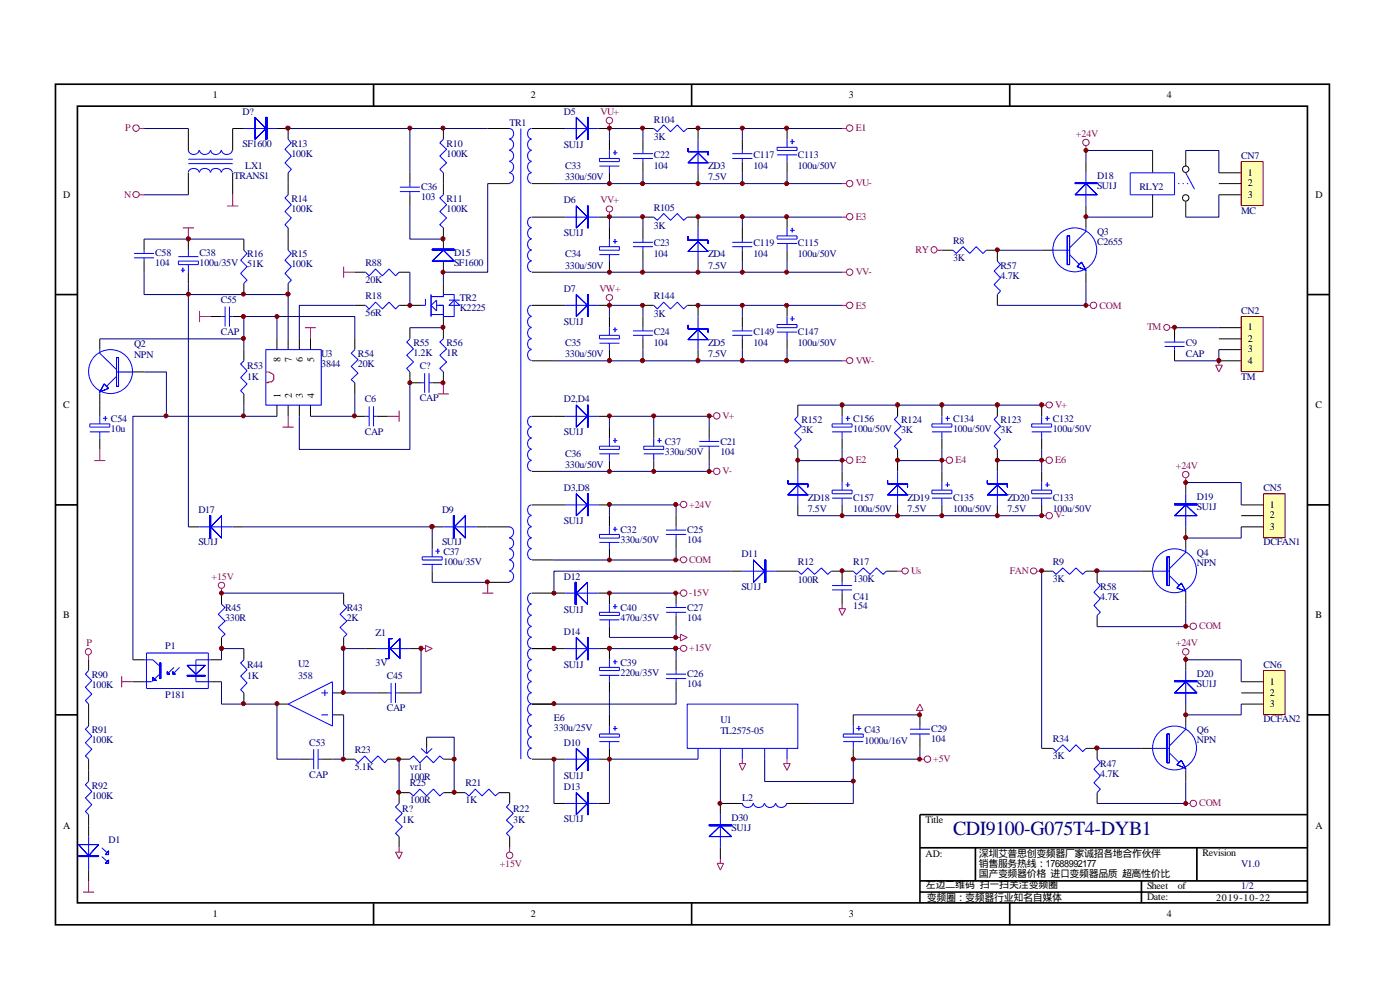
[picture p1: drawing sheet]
<svg xmlns="http://www.w3.org/2000/svg" width="297mm" height="210mm" viewBox="0 0 297 210" stroke-linecap="round" stroke-linejoin="round" font-family="sans-serif">
<defs><g id="words">
<text font-size="4.2" fill="#000080" x="202.2" y="177.1">CDI9100-G075T4-DYB1</text>
<g font-size="2.1">
<text x="45.1" y="20.8">1</text>
<text x="112.6" y="20.8">2</text>
<text x="180.1" y="20.8">3</text>
<text x="247.6" y="20.8">4</text>
<text x="13.4" y="41.9">D</text>
<text x="264.8" y="37.3">1</text>
<text x="264.8" y="39.5">2</text>
<text x="264.8" y="41.9">3</text>
<text x="279.1" y="41.9">D</text>
<text x="264.8" y="70.1">1</text>
<text x="59.5" y="76.8" transform="rotate(-90 59.5 76.8)">8</text>
<text x="61.9" y="76.8" transform="rotate(-90 61.9 76.8)">7</text>
<text x="64.3" y="76.8" transform="rotate(-90 64.3 76.8)">6</text>
<text x="66.6" y="76.8" transform="rotate(-90 66.6 76.8)">5</text>
<text x="264.8" y="72.5">2</text>
<text x="264.8" y="74.8">3</text>
<text x="264.8" y="77.1">4</text>
<text x="13.4" y="86.5">C</text>
<text x="59.5" y="84.5" transform="rotate(-90 59.5 84.5)">1</text>
<text x="61.9" y="84.5" transform="rotate(-90 61.9 84.5)">2</text>
<text x="64.3" y="84.5" transform="rotate(-90 64.3 84.5)">3</text>
<text x="66.6" y="84.5" transform="rotate(-90 66.6 84.5)">4</text>
<text x="279.1" y="86.5">C</text>
<text x="269.4" y="107.7">1</text>
<text x="269.4" y="110">2</text>
<text x="269.4" y="112.4">3</text>
<text x="13.4" y="131.1">B</text>
<text x="279.1" y="131.1">B</text>
<text x="269.4" y="145.2">1</text>
<text x="269.4" y="147.6">2</text>
<text x="269.4" y="149.9">3</text>
<text x="13.4" y="175.8">A</text>
<text x="196.3" y="174.6">Title</text>
<text x="279.1" y="175.8">A</text>
<text x="196.3" y="181.8">AD:</text>
<text x="207.7" y="181.8">深圳艾普思创变频器厂家诚招各地合作伙伴</text>
<text x="207.7" y="183.9">销售服务热线：17688992177</text>
<text x="255.1" y="181.6">Revision</text>
<text x="196.4" y="188.4">左边二维码 扫一扫关注变频圈</text>
<text x="196.6" y="191.1">变频圈：变频器行业知名自媒体</text>
<text x="207.7" y="186">国产变频器价格 进口变频器品质 超高性价比</text>
<text x="243.3" y="188.6">Sheet</text>
<text x="243.4" y="190.8">Date:</text>
<text x="249.9" y="188.6">of</text>
<text x="258" y="191">2019-10-22</text>
<text x="45.1" y="194.6">1</text>
<text x="112.6" y="194.6">2</text>
<text x="180.1" y="194.6">3</text>
<text x="247.6" y="194.6">4</text>
</g>
<g font-size="2.1" fill="#a1006a">
<text x="26.6" y="27.9">P</text>
<text x="127.4" y="24.3">VU+</text>
<text x="181.5" y="27.9">E1</text>
<text x="228.3" y="29">+24V</text>
<text x="26.3" y="41.9">N</text>
<text x="181.5" y="39.5">VU-</text>
<text x="127.4" y="43.1">VV+</text>
<text x="181.5" y="46.7">E3</text>
<text x="194.2" y="53.7">RY</text>
<text x="181.5" y="58.3">VV-</text>
<text x="127.2" y="61.9">VW+</text>
<text x="181.5" y="65.4">E5</text>
<text x="233.3" y="65.4">COM</text>
<text x="243.3" y="70.1">TM</text>
<text x="181.5" y="77.1">VW-</text>
<text x="153.2" y="88.9">V+</text>
<text x="223.9" y="86.5">V+</text>
<text x="153.2" y="100.6">V-</text>
<text x="181.5" y="98.3">E2</text>
<text x="202.7" y="98.3">E4</text>
<text x="223.9" y="98.3">E6</text>
<text x="249.4" y="99.5">+24V</text>
<text x="146.2" y="107.7">+24V</text>
<text x="223.9" y="110">V-</text>
<text x="146.2" y="119.4">COM</text>
<text x="44.9" y="122.9">+15V</text>
<text x="193.3" y="121.8">Us</text>
<text x="214.2" y="121.8">FAN</text>
<text x="146.2" y="126.5">-15V</text>
<text x="18.4" y="137">P</text>
<text x="249.4" y="137">+24V</text>
<text x="254.4" y="133.5">COM</text>
<text x="146.2" y="138.2">+15V</text>
<text x="198" y="161.6">+5V</text>
<text x="254.4" y="171">COM</text>
<text x="106" y="184">+15V</text>
</g>
<g font-size="2.1" fill="#000080">
<text x="51.5" y="24.3">D?</text>
<text x="108.1" y="26.7">TR1</text>
<text x="119.6" y="24.3">D5</text>
<text x="138.7" y="26">R104</text>
<text x="138.7" y="29.7">3K</text>
<text x="51.5" y="31.2">SF1600</text>
<text x="52" y="35.8">LX1</text>
<text x="61.8" y="31.2">R13</text>
<text x="61.8" y="33.3">100K</text>
<text x="94.7" y="31.2">R10</text>
<text x="94.7" y="33.3">100K</text>
<text x="119.6" y="31.3">SU1J</text>
<text x="119.9" y="35.8">C33</text>
<text x="138.7" y="33.4">C22</text>
<text x="138.7" y="35.8">104</text>
<text x="150.2" y="35.8">ZD3</text>
<text x="159.9" y="33.4">C117</text>
<text x="159.9" y="35.8">104</text>
<text x="169.2" y="33.4">C113</text>
<text x="169.2" y="35.8">100u/50V</text>
<text x="263.3" y="33.7">CN7</text>
<text x="49.6" y="37.9">TRANS1</text>
<text x="89.3" y="40.3">C36</text>
<text x="119.9" y="38.2">330u/50V</text>
<text x="150.2" y="38.2">7.5V</text>
<text x="232.7" y="37.9">D18</text>
<text x="232.7" y="40">SU1J</text>
<text x="241.7" y="40.3">RLY2</text>
<text x="61.8" y="42.8">R14</text>
<text x="61.8" y="45">100K</text>
<text x="89.3" y="42.4">103</text>
<text x="94.7" y="42.8">R11</text>
<text x="94.7" y="45">100K</text>
<text x="119.6" y="43.1">D6</text>
<text x="138.7" y="44.7">R105</text>
<text x="263.3" y="45.5">MC</text>
<text x="119.6" y="50.1">SU1J</text>
<text x="138.7" y="48.5">3K</text>
<text x="138.7" y="52.2">C23</text>
<text x="159.9" y="52.2">C119</text>
<text x="169.2" y="52.2">C115</text>
<text x="202.2" y="51.8">R8</text>
<text x="232.7" y="49.9">Q3</text>
<text x="232.7" y="52">C2655</text>
<text x="32.9" y="54.4">C58</text>
<text x="32.9" y="56.5">104</text>
<text x="42.3" y="54.4">C38</text>
<text x="42.3" y="56.5">100u/35V</text>
<text x="52.4" y="54.6">R16</text>
<text x="52.4" y="56.7">51K</text>
<text x="61.8" y="54.6">R15</text>
<text x="61.8" y="56.7">100K</text>
<text x="77.6" y="56.5">R88</text>
<text x="96.4" y="54.4">D15</text>
<text x="96.4" y="56.5">SF1600</text>
<text x="119.9" y="54.6">C34</text>
<text x="119.9" y="57">330u/50V</text>
<text x="138.7" y="54.6">104</text>
<text x="150.2" y="54.6">ZD4</text>
<text x="150.2" y="57">7.5V</text>
<text x="159.9" y="54.6">104</text>
<text x="169.2" y="54.6">100u/50V</text>
<text x="202.2" y="55.3">3K</text>
<text x="212.3" y="57">R57</text>
<text x="212.3" y="59.1">4.7K</text>
<text x="46.8" y="64.3">C55</text>
<text x="77.6" y="60">20K</text>
<text x="77.6" y="63.5">R18</text>
<text x="97.5" y="63.8">TR2</text>
<text x="97.5" y="65.9">K2225</text>
<text x="119.6" y="61.9">D7</text>
<text x="138.7" y="63.5">R144</text>
<text x="46.8" y="71">CAP</text>
<text x="77.6" y="67.1">56R</text>
<text x="119.6" y="68.9">SU1J</text>
<text x="138.7" y="67.3">3K</text>
<text x="138.7" y="71">C24</text>
<text x="159.9" y="71">C149</text>
<text x="169.2" y="71">C147</text>
<text x="263.3" y="66.5">CN2</text>
<text x="28.4" y="73.7">Q2</text>
<text x="28.4" y="75.9">NPN</text>
<text x="68.2" y="75.8">U3</text>
<text x="68.2" y="77.8">3844</text>
<text x="75.9" y="75.8">R54</text>
<text x="75.9" y="77.8">20K</text>
<text x="87.7" y="73.4">R55</text>
<text x="87.7" y="75.5">1.2K</text>
<text x="94.7" y="73.4">R56</text>
<text x="94.7" y="75.5">1R</text>
<text x="119.9" y="73.4">C35</text>
<text x="119.9" y="75.8">330u/50V</text>
<text x="138.7" y="73.4">104</text>
<text x="150.2" y="73.4">ZD5</text>
<text x="150.2" y="75.8">7.5V</text>
<text x="159.9" y="73.4">104</text>
<text x="169.2" y="73.4">100u/50V</text>
<text x="251.5" y="73.4">C9</text>
<text x="251.5" y="75.8">CAP</text>
<text x="52.4" y="78.3">R53</text>
<text x="52.4" y="80.7">1K</text>
<text x="89.1" y="78.3">C?</text>
<text x="263.3" y="80.7">TM</text>
<text x="23.5" y="89.6">C54</text>
<text x="77.4" y="85.3">C6</text>
<text x="89.1" y="85.1">CAP</text>
<text x="119.6" y="85.3">D2,D4</text>
<text x="170" y="89.8">R152</text>
<text x="181" y="89.6">C156</text>
<text x="191.2" y="89.8">R124</text>
<text x="202.2" y="89.6">C134</text>
<text x="212.3" y="89.8">R123</text>
<text x="223.4" y="89.6">C132</text>
<text x="23.5" y="91.7">10u</text>
<text x="77.4" y="92.2">CAP</text>
<text x="119.6" y="92.4">SU1J</text>
<text x="141.1" y="94.3">C37</text>
<text x="152.8" y="94.3">C21</text>
<text x="170" y="91.9">3K</text>
<text x="181" y="91.7">100u/50V</text>
<text x="191.2" y="91.9">3K</text>
<text x="202.2" y="91.7">100u/50V</text>
<text x="212.3" y="91.9">3K</text>
<text x="223.4" y="91.7">100u/50V</text>
<text x="119.9" y="96.9">C36</text>
<text x="119.9" y="99.2">330u/50V</text>
<text x="141.1" y="96.4">330u/50V</text>
<text x="152.8" y="96.4">104</text>
<text x="119.6" y="104.1">D3,D8</text>
<text x="171.4" y="106.3">ZD18</text>
<text x="181" y="106.3">C157</text>
<text x="192.5" y="106.3">ZD19</text>
<text x="202.2" y="106.3">C135</text>
<text x="213.7" y="106.3">ZD20</text>
<text x="223.4" y="106.3">C133</text>
<text x="253.9" y="106">D19</text>
<text x="268.1" y="104.1">CN5</text>
<text x="42.1" y="108.9">D17</text>
<text x="93.8" y="108.9">D9</text>
<text x="119.6" y="111.2">SU1J</text>
<text x="131.7" y="113">C32</text>
<text x="145.8" y="113">C25</text>
<text x="171.4" y="108.6">7.5V</text>
<text x="181" y="108.6">100u/50V</text>
<text x="192.5" y="108.6">7.5V</text>
<text x="202.2" y="108.6">100u/50V</text>
<text x="213.7" y="108.6">7.5V</text>
<text x="223.4" y="108.6">100u/50V</text>
<text x="253.9" y="108.1">SU1J</text>
<text x="42.1" y="115.7">SU1J</text>
<text x="93.8" y="115.7">SU1J</text>
<text x="94.1" y="117.8">C37</text>
<text x="94.1" y="119.9">100u/35V</text>
<text x="131.7" y="115.1">330u/50V</text>
<text x="145.8" y="115.1">104</text>
<text x="157.3" y="118.2">D11</text>
<text x="169.2" y="119.9">R12</text>
<text x="181" y="119.9">R17</text>
<text x="223.4" y="119.9">R9</text>
<text x="253.9" y="118">Q4</text>
<text x="268.1" y="115.7">DCFAN1</text>
<text x="119.6" y="122.9">D12</text>
<text x="157.3" y="125.1">SU1J</text>
<text x="169.2" y="123.6">100R</text>
<text x="181" y="123.4">130K</text>
<text x="223.4" y="123.4">3K</text>
<text x="233.4" y="125.1">R58</text>
<text x="253.9" y="120.1">NPN</text>
<text x="47.8" y="129.7">R45</text>
<text x="47.8" y="131.8">330R</text>
<text x="73.6" y="129.7">R43</text>
<text x="73.6" y="131.8">2K</text>
<text x="119.6" y="130">SU1J</text>
<text x="131.7" y="129.5">C40</text>
<text x="131.7" y="131.7">470u/35V</text>
<text x="145.8" y="129.5">C27</text>
<text x="145.8" y="131.7">104</text>
<text x="181" y="127.2">C41</text>
<text x="181" y="129.3">154</text>
<text x="233.4" y="127.2">4.7K</text>
<text x="35.1" y="137.8">P1</text>
<text x="79.7" y="134.9">Z1</text>
<text x="119.6" y="134.7">D14</text>
<text x="19.5" y="143.8">R90</text>
<text x="52.4" y="141.7">R44</text>
<text x="63.2" y="141.5">U2</text>
<text x="79.7" y="141.2">3V</text>
<text x="119.6" y="141.7">SU1J</text>
<text x="131.7" y="141.2">C39</text>
<text x="131.7" y="143.3">220u/35V</text>
<text x="145.8" y="143.6">C26</text>
<text x="253.9" y="143.6">D20</text>
<text x="268.1" y="141.7">CN6</text>
<text x="19.5" y="146">100K</text>
<text x="35.1" y="148.1">P181</text>
<text x="52.4" y="144">1K</text>
<text x="63.2" y="144">358</text>
<text x="82" y="144">C45</text>
<text x="145.8" y="145.7">104</text>
<text x="253.9" y="145.7">SU1J</text>
<text x="19.5" y="155.5">R91</text>
<text x="82" y="150.9">CAP</text>
<text x="117.5" y="153">E6</text>
<text x="117.5" y="155.1">330u/25V</text>
<text x="152.8" y="153.4">U1</text>
<text x="152.8" y="155.8">TL2575-05</text>
<text x="183.4" y="155.5">C43</text>
<text x="197.5" y="155.4">C29</text>
<text x="253.9" y="155.5">Q6</text>
<text x="268.1" y="153.2">DCFAN2</text>
<text x="19.5" y="157.6">100K</text>
<text x="65.6" y="158.2">C53</text>
<text x="75.3" y="159.8">R23</text>
<text x="119.6" y="158.2">D10</text>
<text x="183.4" y="157.9">1000u/16V</text>
<text x="197.5" y="157.5">104</text>
<text x="223.4" y="157.5">R34</text>
<text x="223.4" y="161">3K</text>
<text x="253.9" y="157.6">NPN</text>
<text x="19.5" y="167.3">R92</text>
<text x="65.6" y="164.9">CAP</text>
<text x="75.3" y="163.3">5.1K</text>
<text x="87" y="166.8">R25</text>
<text x="87" y="163.3">vr1</text>
<text x="87" y="165.4">100R</text>
<text x="98.7" y="166.8">R21</text>
<text x="119.6" y="165.2">SU1J</text>
<text x="119.6" y="167.6">D13</text>
<text x="233.4" y="162.6">R47</text>
<text x="233.4" y="164.8">4.7K</text>
<text x="19.5" y="169.4">100K</text>
<text x="85.3" y="172.2">R?</text>
<text x="87" y="170.3">100R</text>
<text x="98.7" y="170.3">1K</text>
<text x="108.9" y="172.2">R22</text>
<text x="157.5" y="169.9">L2</text>
<text x="23" y="178.8">D1</text>
<text x="85.3" y="174.6">1K</text>
<text x="108.9" y="174.6">3K</text>
<text x="119.6" y="174.3">SU1J</text>
<text x="155.2" y="174.1">D30</text>
<text x="155.2" y="176.2">SU1J</text>
<text x="263.3" y="184">V1.0</text>
<text x="263.3" y="188.6">1/2</text>
</g>
</g></defs>
<g fill="none" stroke="#000" stroke-width=".35">
<path d="M11.8 17.9h270.2v178.3h-270.2zM79.2 17.9v4.6M146.7 17.9v4.6M214.2 17.9v4.6M16.4 22.5h261v169h-261zM11.8 62.5h4.6M277.5 62.5h4.6M11.8 107.1h4.6M277.5 107.1h4.6M11.8 151.6h4.6M277.5 151.6h4.6M195.2 179.8h82.3"/>
<path d="M206.9 179.8v7.1M253.9 179.8v7.1M277.5 172.8h-82.3v18.8M79.2 191.6v4.7M146.7 191.6v4.7M195.2 186.9h82.3M195.2 189.2h82.3M214.2 191.6v4.7M242.1 186.9v4.7"/>
</g>
<g fill="none" stroke="#000" stroke-width=".21">
<path d="M61.1 27.3v2.2M61.1 36.7v4.6M87 36.7v2.2M94.1 27.3v2.2M94.1 36.7v2.2M103.5 27.3h4.6M103.5 38.9h4.6M112.9 27.3h7M112.9 38.9h4.6M126.9 27.3h2.4M129.3 29.5v2.4M129.3 36.7v2.2"/>
<path d="M136.4 27.3h2.3M145.8 27.3h2.3v2.2M148.1 36.7v2.2M167 27.3v2.2M167 34.3v2.4M230.4 34.3v2.4M244.5 31.9v4.8M251.5 31.9v3.3M40 50.7v2.4M40 57.7v2.4M51.7 50.7v2.4M61.1 48.3v2.4"/>
<path d="M75.3 57.7h2.3M84.7 57.7h2.3M87 41.3v2.4M112.9 57.7h4.6M112.9 46.1h7M126.9 46.1h2.4M129.3 48.3v2.4M129.3 55.4v2.3M136.4 46.1h2.3M145.8 46.1h2.3v2.2M148.1 55.4v2.3M167 46.1v2.2"/>
<path d="M167 53.1v2.3M199.8 53.1h2.4M209.2 53.1h2.4v2.3M221 53.1h2.4M230.4 43.7v4.6M230.4 57.7v2.4M244.5 41.3v4.8M251.5 42.8v3.3M51.7 60.1v2.4M75.3 64.8h2.3M84.7 64.8h4.6M94.1 60.1v2.4"/>
<path d="M94.1 67.1v4.8M94.1 78.9v2.3M112.9 64.8h7M112.9 76.5h4.6M126.9 64.8h2.4M129.3 67.1v2.4M129.3 74.2v2.3M136.4 64.8h2.3M145.8 64.8h2.3v2.3M148.1 74.2v2.3M167 64.8v2.3M167 71.9v2.3"/>
<path d="M211.6 62.5v2.3M112.9 100h4.6M112.9 88.3h7M126.9 88.3h2.4M129.3 90.6v2.4M129.3 97.7v2.3M169.2 85.9v2.4M169.2 95.3v4.7M178.6 100v2.4M40 111.8h2.3M49.4 111.8h2.3M91.7 111.8h2.4"/>
<path d="M91.7 114.1v2.3M101.1 111.8h7M112.9 118.8h4.6M112.9 107.1h7M126.9 107.1h2.4M129.3 109.4v2.4M129.3 116.4v2.4M143.4 109.4v2.4M143.4 114.1v2.3M169.2 107.1v2.3M178.6 107.1v2.3M251.5 102.4v2.3"/>
<path d="M251.5 111.8v4.6M77.6 137.6h2.3M87 137.6h2.3M91.7 121.2v2.3M103.5 123.5h4.6M112.9 137.6h7M112.9 125.8h7M126.9 137.6h2.4v2.4M126.9 125.8h2.4v2.4M129.3 132.9v2.3M143.4 125.8v2.4M143.4 130.6v2.3"/>
<path d="M143.4 140v2.2M155.2 121.2h2.3M164.6 121.2h4.6M176.4 121.2h4.6M188 121.2h2.4M221 121.2h2.4M230.4 121.2h2.3v2.3M232.7 130.6v2.3M242.1 121.2h2.4M251.5 125.8v2.4M112.9 149.4h4.6M129.3 158.7v2.3h-2.4"/>
<path d="M129.3 144.6v2.4M129.3 151.6v2.4M143.4 144.6v2.4M195.2 151.6v2.4M195.2 156.4v2.3M18.8 175.2v2.3M112.9 161h7M18.8 184.6v2.3"/>
<circle cx="251.5" cy="35.9" r=".68"/>
<circle cx="251.5" cy="42" r=".68"/>
</g>
<g fill="none" stroke="#00f" stroke-width=".21">
<path d="M61.1 29.5l.7 .8-1.3 1.4 1.3 1.4-1.3 1.4 1.3 1.4-.7 .8M84.8 39.7h4.3M87 38.9v.8M94.1 29.5l-.8 .8 1.4 1.4-1.4 1.4 1.4 1.4-1.4 1.4 .8 .8M108 27.3a1.11 1.11 0 0 1 1 1.1 1.11 1.11 0 0 1-1 1.1M108 29.5a1.17 1.17 0 0 1 1 1.2 1.17 1.17 0 0 1-1 1.1M108 31.9a1.17 1.17 0 0 1 1 1.2 1.17 1.17 0 0 1-1 1.1M108 34.3a1.17 1.17 0 0 1 1 1.1 1.17 1.17 0 0 1-1 1.2M108 36.7a1.11 1.11 0 0 1 1 1.1 1.11 1.11 0 0 1-1 1.1M110.5 27.3v133.7M112.8 36.7a1.14 1.14 0 0 0-.9 1.1 1.14 1.14 0 0 0 .9 1.1M112.8 34.3a1.19 1.19 0 0 0-.9 1.1 1.19 1.19 0 0 0 .9 1.2"/>
<path d="M112.8 31.9a1.19 1.19 0 0 0-.9 1.2 1.19 1.19 0 0 0 .9 1.1M112.8 29.5a1.19 1.19 0 0 0-.9 1.2 1.19 1.19 0 0 0 .9 1.1M112.8 27.3a1.14 1.14 0 0 0-.9 1.1 1.14 1.14 0 0 0 .9 1.1M119.9 27.3h7M127.2 33.6h4.2v.7h-4.2zM127.2 35.2h4.2M129.3 31.9v1.7M129.3 35.2v1.5M130 32.4h1M130.5 31.9v1M138.7 27.3l.7 .6 1.4-1.4 1.4 1.4 1.5-1.4 1.3 1.4 .8-.6M148.1 29.5v7.2"/>
<path d="M164.8 31.2h4.3v.7h-4.3zM164.8 32.9h4.3M167 29.5v1.7M167 32.9v1.4M167.6 30.1h1M168.1 29.5v1.1M230.4 36.7v7M239.8 36.7h9.4v4.6h-9.4zM249.9 38.9h.3M250.9 38.9h.2M251.5 36.7l1.9 3.4M251.8 38.9h.3"/>
<path d="M37.8 55.4h4.3v.7h-4.3zM37.8 54.4h4.3M38.4 57.3h.9M38.8 56.8v.9M40 53.1v1.3M40 56.1v1.6M51.7 53.1l.7 .7-1.3 1.4 1.3 1.4-1.3 1.4 1.3 1.4-.7 .7M61.1 41.3l-.6 .7 1.3 1.4-1.3 1.5 1.3 1.3-1.3 1.5 .6 .6M77.6 57.7l.7 .8 1.4-1.4 1.4 1.4 1.4-1.4 1.4 1.4 .8-.8M84.8 40.6h4.3M87 40.6v.7M112.8 55.4a1.19 1.19 0 0 0-.9 1.1 1.19 1.19 0 0 0 .9 1.2"/>
<path d="M112.8 53.1a1.14 1.14 0 0 0-.9 1.1 1.14 1.14 0 0 0 .9 1.1M112.8 50.7a1.19 1.19 0 0 0-.9 1.2 1.19 1.19 0 0 0 .9 1.1M112.8 48.3a1.19 1.19 0 0 0-.9 1.2 1.19 1.19 0 0 0 .9 1.1M112.8 46.1a1.14 1.14 0 0 0-.9 1.1 1.14 1.14 0 0 0 .9 1.1M119.9 46.1h7M127.2 52.3h4.2v.8h-4.2zM127.2 54h4.2M129.3 50.7v1.6M129.3 54v1.4M130 51.2h1M130.5 50.7v.9M138.7 46.1l.7 .6 1.4-1.4 1.4 1.4 1.5-1.4 1.3 1.4 .8-.6"/>
<path d="M148.1 48.3v7.1M164.8 50h4.3v.7h-4.3zM164.8 51.6h4.3M167 48.3v1.7M167 51.6v1.5M167.6 48.9h1M168.1 48.3v1M202.2 53.1l.7 .7 1.4-1.5 1.4 1.5 1.4-1.5 1.4 1.5 .7-.7M211.6 55.4l.7 .7-1.4 1.4 1.4 1.4-1.4 1.5 1.4 1.3-.7 .8M223.4 53.1h3.5M226.9 54l2.1 2.1M230.4 48.3v.8l-3.5 3.5"/>
<path d="M230.4 57.3v.4M77.6 64.8l.7 .7 1.4-1.4 1.4 1.4 1.4-1.4 1.4 1.4 .8-.7M90.3 63.4v1.4h-1M91.4 62.9h2.7v-.4h2.3v4.6h-2.3v-2.3h-1.5M91.4 62.5v4.6M91.4 66.7h2.7M91.4 64.8l1.2-1.1v2.3zM94.1 71.9l-.8 .7 1.4 1.4-1.4 1.4 1.4 1.4-1.4 1.3 .8 .8M95.2 64.8l1.2-1.1 1.1 1.1zM95.2 63.7h2.3M112.8 74.2a1.19 1.19 0 0 0-.9 1.1 1.19 1.19 0 0 0 .9 1.2M112.8 71.9a1.14 1.14 0 0 0-.9 1.1 1.14 1.14 0 0 0 .9 1.1"/>
<path d="M112.8 69.5a1.19 1.19 0 0 0-.9 1.2 1.19 1.19 0 0 0 .9 1.1M112.8 67.1a1.19 1.19 0 0 0-.9 1.2 1.19 1.19 0 0 0 .9 1.1M112.8 64.8a1.19 1.19 0 0 0-.9 1.1 1.19 1.19 0 0 0 .9 1.2M119.9 64.8h7M127.2 71.1h4.2v.8h-4.2zM127.2 72.8h4.2M129.3 69.5v1.6M129.3 72.8v1.4M130 69.9h1M130.5 69.5v.9M138.7 64.8l.7 .7 1.4-1.4 1.4 1.4 1.5-1.4 1.3 1.4 .8-.7M148.1 67.1v7.1"/>
<path d="M164.8 68.8h4.3v.7h-4.3zM164.8 70.4h4.3M167 67.1v1.7M167 70.4v1.5M167.6 67.6h1M168.1 67.1v1M112.8 97.7a1.14 1.14 0 0 0-.9 1.1 1.14 1.14 0 0 0 .9 1.1M112.8 95.3a1.19 1.19 0 0 0-.9 1.2 1.19 1.19 0 0 0 .9 1.1M112.8 93a1.19 1.19 0 0 0-.9 1.1 1.19 1.19 0 0 0 .9 1.1M112.8 90.6a1.19 1.19 0 0 0-.9 1.1 1.19 1.19 0 0 0 .9 1.2M112.8 88.3a1.14 1.14 0 0 0-.9 1.1 1.14 1.14 0 0 0 .9 1.1M119.9 88.3h7"/>
<path d="M127.2 94.7h4.2v.6h-4.2zM127.2 96.3h4.2M129.3 93v1.7M129.3 96.3v1.4M130 93.5h1M130.5 93v.9M169.2 88.3l-.6 .7 1.4 1.4-1.4 1.4 1.4 1.4-1.4 1.5 .6 .6M169.2 100v7.1M42.3 111.8h7.1M89.6 118.1h4.2v.7h-4.2zM89.6 119.7h4.2M91.7 116.4v1.7"/>
<path d="M91.7 119.7v1.5M92.4 116.9h.9M92.9 116.4v1M94.1 111.8h7M108 111.8a1.17 1.17 0 0 1 1 1.1 1.17 1.17 0 0 1-1 1.1M108 114.1a1.11 1.11 0 0 1 1 1.1 1.11 1.11 0 0 1-1 1.1M108 116.4a1.17 1.17 0 0 1 1 1.2 1.17 1.17 0 0 1-1 1.1M108 118.8a1.17 1.17 0 0 1 1 1.1 1.17 1.17 0 0 1-1 1.2M112.8 116.4a1.19 1.19 0 0 0-.9 1.2 1.19 1.19 0 0 0 .9 1.1M112.8 114.1a1.14 1.14 0 0 0-.9 1.1 1.14 1.14 0 0 0 .9 1.1M112.8 111.8a1.19 1.19 0 0 0-.9 1.1 1.19 1.19 0 0 0 .9 1.1M112.8 109.4a1.19 1.19 0 0 0-.9 1.1 1.19 1.19 0 0 0 .9 1.2"/>
<path d="M112.8 107.1a1.14 1.14 0 0 0-.9 1.1 1.14 1.14 0 0 0 .9 1.1M119.9 107.1h7M127.2 113.4h4.2v.7h-4.2zM127.2 115.1h4.2M129.3 111.8v1.6M129.3 115.1v1.3M130 112.3h1M130.5 111.8v.9M141.3 113.4h4.2M141.3 112.4h4.2M143.4 111.8v.6M143.4 113.4v.7"/>
<path d="M176.5 104h4.3v.7h-4.3zM176.5 105.7h4.3M178.6 102.4v1.6M178.6 105.7v1.4M179.4 102.9h.9M179.8 102.4v.9M251.5 116.4v.8l-3.4 3.4M251.5 104.7v7.1M79.9 137.6h7.1M108 121.2a1.17 1.17 0 0 1 1 1.1 1.17 1.17 0 0 1-1 1.1M112.8 135.2a1.19 1.19 0 0 0-.9 1.2 1.19 1.19 0 0 0 .9 1.1M112.8 132.9a1.14 1.14 0 0 0-.9 1.1 1.14 1.14 0 0 0 .9 1.1"/>
<path d="M112.8 130.6a1.19 1.19 0 0 0-.9 1.1 1.19 1.19 0 0 0 .9 1.1M112.8 128.2a1.19 1.19 0 0 0-.9 1.1 1.19 1.19 0 0 0 .9 1.2M112.8 125.8a1.19 1.19 0 0 0-.9 1.2 1.19 1.19 0 0 0 .9 1.1M112.8 140a1.14 1.14 0 0 0-.9 1.1 1.14 1.14 0 0 0 .9 1.1M112.8 137.6a1.19 1.19 0 0 0-.9 1.1 1.19 1.19 0 0 0 .9 1.2M119.9 137.6h7M119.9 125.8h7M127.2 129.9h4.2v.7h-4.2zM127.2 131.5h4.2M129.3 128.2v1.7M129.3 131.5v1.4M129.3 140v1.6"/>
<path d="M130 128.7h1M130.5 128.2v.9M130.5 140v.9M141.3 129.9h4.2M141.3 128.9h4.2M143.4 128.2v.7M143.4 129.9v.7M157.5 121.2h7.1M169.2 121.2l.8 .6 1.4-1.3 1.4 1.3 1.4-1.3 1.4 1.3 .8-.6M181 121.2l.7 .6 1.4-1.3 1.5 1.3 1.3-1.3 1.5 1.3 .6-.6M223.4 121.2l.6 .6 1.5-1.3 1.4 1.3 1.4-1.3 1.4 1.3 .7-.6M232.7 123.5l.7 .7-1.3 1.4 1.3 1.4-1.3 1.4 1.3 1.5-.7 .7"/>
<path d="M244.5 121.2h3.6M248.1 122.1l2.1 2.1M251.5 125.4v.4M112.8 147a1.19 1.19 0 0 0-.9 1.1 1.19 1.19 0 0 0 .9 1.2M112.8 144.6a1.19 1.19 0 0 0-.9 1.2 1.19 1.19 0 0 0 .9 1.1M112.8 142.2a1.19 1.19 0 0 0-.9 1.2 1.19 1.19 0 0 0 .9 1.1M112.8 158.7a1.14 1.14 0 0 0-.9 1.2 1.14 1.14 0 0 0 .9 1.1M112.8 156.4a1.19 1.19 0 0 0-.9 1.1 1.19 1.19 0 0 0 .9 1.2M112.8 154a1.19 1.19 0 0 0-.9 1.2 1.19 1.19 0 0 0 .9 1.1M112.8 151.6a1.19 1.19 0 0 0-.9 1.2 1.19 1.19 0 0 0 .9 1.1M112.8 149.4a1.14 1.14 0 0 0-.9 1.1 1.14 1.14 0 0 0 .9 1.1M127.2 141.6h4.2v.6h-4.2z"/>
<path d="M127.2 155.7h4.2v.7h-4.2zM127.2 143.3h4.2M127.2 157.3h4.2M129.3 143.3v1.3M129.3 154v1.7M129.3 157.3v1.4M130 140.4h1M130 154.5h1M130.5 154v.9M141.3 143h4.2M141.3 143.9h4.2M143.4 142.2v.8"/>
<path d="M143.4 143.9v.7M193 155.7h4.3M193 154.7h4.3M195.2 154v.7M195.2 155.7v.7M18.8 177.5v7.1M21.6 179.8l1 1M119.9 161h7M21.6 181.7l1 .9"/>
<circle cx="228" cy="53" r="4.7"/>
<circle cx="249.2" cy="121.1" r="4.7"/>
</g>
<g fill="none" stroke="#000080" stroke-width=".21">
<path d="M61.1 27.3h42.4M117.5 38.9h61.1M136.4 27.3h-7.1v2.2M148.1 27.3h30.5M167 36.7v2.2M244.5 31.9h-14.1v2.4M117.5 57.7h61.1M136.4 46.1h-7.1v2.2M148.1 46.1h30.5M167 55.4v2.3M211.6 53.1h9.4M230.4 46.1h14.1"/>
<path d="M117.5 76.5h61.1M136.4 64.8h-7.1v2.3M148.1 64.8h30.5M167 74.2v2.3M230.4 60.1v4.7h-18.8M117.5 100h21.2M138.7 88.3h-9.4v2.3M129.3 109.4v-2.3h14.1v2.3M143.4 116.4v2.4h-25.9M91.7 123.5h11.8M129.3 137.6h14.1v2.4M129.3 125.8h14.1"/>
<path d="M143.4 132.9v2.3h-14.1M232.7 121.2h9.4M251.5 128.2v4.7h-18.8M129.3 147v4.6M143.4 147v2.4h-25.9"/>
</g>
<g fill="none" stroke="#a1006a" stroke-width=".21">
<path d="M129.3 26.3v1M178.6 27.3h1M178.6 38.9h1M230.4 31v.9M38.8 48.3h2.3M40 48.3v2.4M48.2 43.7h2.3M49.4 41.3v2.4M72.9 56.6v2.3M72.9 57.7h2.4M129.3 45v1.1M178.6 57.7h1"/>
<path d="M178.6 46.1h1M198.9 53.1h.9M42.3 66v2.3M42.3 67.1h2.4M64.7 69.5h2.3M65.9 69.5v2.4M129.3 63.8v1M178.6 64.8h1M178.6 76.5h1M230.4 64.8h.9M92.9 83.6h2.3M94.1 81.2v2.4"/>
<path d="M150.5 100h.9M150.5 88.3h.9M178.6 97.7h1M143.4 107.1h1M143.4 118.8h1M251.5 101.4v1M102.3 125.8h2.3M103.5 123.5v2.3M143.4 125.8h1M143.4 137.6h1M143.4 135.2h1M144.4 134.5l1.4 .7-1.4 .8z"/>
<path d="M178 129.1h1.4l-.8 1.5zM178.6 128.2v.9M190.4 121.2h.9M220 121.2h1M251.5 132.9h1M156.8 162h1.4l-.7 1.4zM157.5 161v1M195.2 161h.9"/>
<circle cx="129.3" cy="25.6" r=".68"/>
<circle cx="180.2" cy="27.2" r=".68"/>
<circle cx="180.2" cy="38.9" r=".68"/>
<circle cx="230.4" cy="30.2" r=".68"/>
<circle cx="129.3" cy="44.3" r=".66"/>
<circle cx="180.2" cy="46" r=".68"/>
<circle cx="180.2" cy="57.7" r=".68"/>
<circle cx="198.1" cy="53" r=".66"/>
<circle cx="129.3" cy="63.1" r=".66"/>
<circle cx="180.2" cy="64.8" r=".68"/>
<circle cx="180.3" cy="76.5" r=".66"/>
<circle cx="232" cy="64.8" r=".68"/>
<circle cx="152.1" cy="100" r=".68"/>
<circle cx="152.1" cy="88.2" r=".68"/>
<circle cx="180.2" cy="97.6" r=".68"/>
<circle cx="145" cy="107" r=".68"/>
<circle cx="145" cy="118.7" r=".66"/>
<circle cx="251.5" cy="100.7" r=".68"/>
<circle cx="145" cy="125.8" r=".68"/>
<circle cx="145" cy="137.5" r=".66"/>
<circle cx="192" cy="121.1" r=".66"/>
<circle cx="219.3" cy="121.1" r=".66"/>
<circle cx="253.1" cy="132.8" r=".68"/>
<circle cx="196.8" cy="161" r=".68"/>
</g>
<path d="M96.2 109.4v4.7h.2v-4.7zM96.2 109.4v4.7h.2v-4.7z" fill="#00f" stroke="#00f" stroke-width=".21"/>
<g fill="#00f" stroke="#00f" stroke-width=".21">
<path d="M96.4 111.8l2.3-2.4v4.7zM96.4 111.8l2.3-2.4v4.7z" fill-rule="evenodd"/>
<path d="M44.4 109.4v4.7h.3v-4.7zM44.4 109.4v4.7h.3v-4.7z" fill-rule="evenodd"/>
<path d="M47 109.4v4.7l-2.3-2.3zM47 109.4v4.7l-2.3-2.3z" fill-rule="evenodd"/>
<path d="M16.7 179.2h4.2l-2.1 2.3zM16.7 179.2h4.2l-2.1 2.3z" fill-rule="evenodd"/>
<path d="M16.7 181.5h4.2v.2h-4.2zM16.7 181.5h4.2v.2h-4.2z" fill-rule="evenodd"/>
<path d="M22.4 183.1l.6-.6v.6zM22.4 183.1l.6-.6v.6z" fill-rule="evenodd"/>
<path d="M23 180.5v.8h-.6zM23 180.5v.8h-.6z" fill-rule="evenodd"/>
<path d="M82.5 135.5h.7h-.7v4.2h-.7h.7zM82.5 135.5h.7h-.7v4.2h-.7h.7z" fill-rule="evenodd"/>
<path d="M82.7 137.6l2.1-2.1v4.2zM82.7 137.6l2.1-2.1v4.2z" fill-rule="evenodd"/>
<path d="M124.6 24.9v4.6h.2v-4.6zM124.6 24.9v4.6h.2v-4.6z" fill-rule="evenodd"/>
<path d="M122.3 24.9l2.3 2.4-2.3 2.2zM122.3 24.9l2.3 2.4-2.3 2.2z" fill-rule="evenodd"/>
<path d="M124.6 104.7v4.7h.2v-4.7zM124.6 104.7v4.7h.2v-4.7z" fill-rule="evenodd"/>
<path d="M122.3 104.7l2.3 2.4-2.3 2.3zM122.3 104.7l2.3 2.4-2.3 2.3z" fill-rule="evenodd"/>
<path d="M122 123.5v4.7h.3v-4.7zM122 123.5v4.7h.3v-4.7z" fill-rule="evenodd"/>
<path d="M122.3 125.8l2.3-2.3v4.7zM122.3 125.8l2.3-2.3v4.7z" fill-rule="evenodd"/>
<path d="M124.6 135.2v4.8h.2v-4.8zM124.6 135.2v4.8h.2v-4.8z" fill-rule="evenodd"/>
<path d="M122.3 135.2l2.3 2.4-2.3 2.4zM122.3 135.2l2.3 2.4-2.3 2.4z" fill-rule="evenodd"/>
<path d="M162.2 118.8v4.7h.3v-4.7zM162.2 118.8v4.7h.3v-4.7z" fill-rule="evenodd"/>
<path d="M159.9 118.8l2.3 2.4-2.3 2.3zM159.9 118.8l2.3 2.4-2.3 2.3z" fill-rule="evenodd"/>
<path d="M124.6 158.7v4.7h.2v-4.7zM124.6 158.7v4.7h.2v-4.7z" fill-rule="evenodd"/>
<path d="M122.3 158.7l2.3 2.3-2.3 2.4zM122.3 158.7l2.3 2.3-2.3 2.4z" fill-rule="evenodd"/>
<path d="M146 31.5v.7h4.2v.7v-.7h-4.2zM146 31.5v.7h4.2v.7v-.7h-4.2z" fill-rule="evenodd"/>
<path d="M146 34.5l2.1-2.1 2.1 2.1zM146 34.5l2.1-2.1 2.1 2.1z" fill-rule="evenodd"/>
<path d="M124.6 43.7v4.6h.2v-4.6zM124.6 43.7v4.6h.2v-4.6z" fill-rule="evenodd"/>
<path d="M122.3 43.7l2.3 2.4-2.3 2.2zM122.3 43.7l2.3 2.4-2.3 2.2z" fill-rule="evenodd"/>
<path d="M146 50.2v.8h4.2v.6v-.6h-4.2zM146 50.2v.8h4.2v.6v-.6h-4.2z" fill-rule="evenodd"/>
<path d="M146 53.3l2.1-2.1 2.1 2.1zM146 53.3l2.1-2.1 2.1 2.1z" fill-rule="evenodd"/>
<path d="M124.6 62.5v4.6h.2v-4.6zM124.6 62.5v4.6h.2v-4.6z" fill-rule="evenodd"/>
<path d="M122.3 62.5l2.3 2.3-2.3 2.3zM122.3 62.5l2.3 2.3-2.3 2.3z" fill-rule="evenodd"/>
<path d="M146 69v.8h4.2v.6v-.6h-4.2zM146 69v.8h4.2v.6v-.6h-4.2z" fill-rule="evenodd"/>
<path d="M146 72.1l2.1-2.2 2.1 2.2zM146 72.1l2.1-2.2 2.1 2.2z" fill-rule="evenodd"/>
<path d="M124.6 85.9v4.7h.2v-4.7zM124.6 85.9v4.7h.2v-4.7z" fill-rule="evenodd"/>
<path d="M122.3 85.9l2.3 2.4-2.3 2.3zM122.3 85.9l2.3 2.4-2.3 2.3z" fill-rule="evenodd"/>
<path d="M167.1 101.9v.7h4.3v.7v-.7h-4.3zM167.1 101.9v.7h4.3v.7v-.7h-4.3z" fill-rule="evenodd"/>
<path d="M167.1 105l2.1-2.1 2.2 2.1zM167.1 105l2.1-2.1 2.2 2.1z" fill-rule="evenodd"/>
<path d="M226.4 50v6.1h.5v-6.1zM226.4 50v6.1h.5v-6.1z" fill-rule="evenodd"/>
<path d="M229.4 55.6l-.9 1 1.9 .7zM229.4 55.6l-.9 1 1.9 .7z" fill-rule="evenodd"/>
<path d="M228.1 38.8v.1h4.6v-.1zM228.1 38.8v.1h4.6v-.1z" fill-rule="evenodd"/>
<path d="M230.4 38.9l2.3 2.4h-4.6zM230.4 38.9l2.3 2.4h-4.6z" fill-rule="evenodd"/>
<path d="M247.6 118.1v6.1h.5v-6.1zM247.6 118.1v6.1h.5v-6.1z" fill-rule="evenodd"/>
<path d="M250.6 123.7l-.9 1 1.8 .7zM250.6 123.7l-.9 1 1.8 .7z" fill-rule="evenodd"/>
<path d="M249.2 106.8v.3h4.7v-.3zM249.2 106.8v.3h4.7v-.3z" fill-rule="evenodd"/>
<path d="M249.2 109.4l2.3-2.3 2.4 2.3zM249.2 109.4l2.3-2.3 2.4 2.3z" fill-rule="evenodd"/>
</g>
<g fill="#800000" stroke="#800000" stroke-width=".21">
<circle cx="117.5" cy="137.5" r=".45"/>
<circle cx="129.3" cy="107" r=".42"/>
<circle cx="143.3" cy="107" r=".42"/>
<circle cx="143.3" cy="118.8" r=".42"/>
<circle cx="129.3" cy="118.8" r=".42"/>
<circle cx="143.3" cy="135.2" r=".42"/>
<circle cx="129.3" cy="137.5" r=".45"/>
<circle cx="117.5" cy="149.3" r=".42"/>
</g>
<path d="M268.1 104.8h4.4v9.2h-4.4z" fill="#ffffb0"/>
<path d="M268.1 104.7h4.5v9.3h-4.5z" fill="none" stroke="#800000" stroke-width=".21"/>
<g fill="none" stroke="#000" stroke-width=".21">
<path d="M40 27.3v4.6M40 36.7v4.6M49.4 36.7v4.6M51.7 27.3h-2.3v4.6M58.8 27.3h2.3M94.1 38.9v2.4M30.6 50.7v2.4M30.6 55.4v2.3M61.1 50.7v2.4M94.1 48.3v4.8M94.1 55.4v2.3M44.7 67.1h2.3"/>
<path d="M49.4 67.1h2.3M51.7 74.2v2.3M58.8 71.9v2.3M61.1 60.1v2.4M61.1 71.9v2.3M63.5 71.9v2.3M65.9 71.9v2.3M75.3 71.9v2.3M87 69.5v2.4M87 78.9v2.3h2.3M51.7 83.6v2.3M58.8 85.9v2.4"/>
<path d="M61.1 85.9v2.4M63.5 85.9v2.4M65.9 85.9v2.4M75.3 81.2v2.4M75.3 88.3h2.3M79.9 88.3h2.4M91.7 81.2h2.4M138.7 90.6v2.4M138.7 97.7v2.3M190.4 85.9v2.4M190.4 95.3v4.7M199.8 100v2.4"/>
<path d="M211.6 85.9v2.4M211.6 95.3v4.7M221 100v2.4M190.4 107.1v2.3M199.8 107.1v2.3M211.6 107.1v2.3M221 107.1v2.3M263.3 107.1h4.8M263.3 109.4h4.8M263.3 111.8h4.8M28.2 140h2.4M44.7 140h2.3"/>
<path d="M47 125.8v2.4M47 135.2v2.4M51.7 137.6v2.4M72.9 125.8v2.4M72.9 135.2v2.4M178.6 121.2v2.3M178.6 125.8v2.4M251.5 140v2.2M28.2 144.6h2.4M44.7 144.6h2.3M51.7 147v2.4M58.8 149.4h2.3"/>
<path d="M70.5 151.6h2.4M70.5 147h2.4M79.9 147h2.4M84.7 147h2.3M90.5 156.4v2.3M181 151.6v2.4M181 158.7v2.3M221 158.7h2.4M230.4 158.7h2.3v2.3M242.1 158.7h2.4M251.5 149.4v4.6M63.5 161h2.4"/>
<path d="M68.2 161h2.3M72.9 161h2.4M82.3 161h4.7M84.7 177.5v2.3M87 168.1h-2.3v2.3M94.1 161h2.3M94.1 168.1h4.6M105.8 168.1h2.3v2.3M108.1 177.5v2.3M117.5 170.4h2.4M126.9 170.4h2.4M152.8 179.8v2.4"/>
<path d="M157.5 170.4h-4.7v2.4M167 170.4h4.6M232.7 168.1v2.3M251.5 163.4v2.4"/>
</g>
<g fill="none" stroke="#000080" stroke-width=".21">
<path d="M30.6 27.3h9.4M87 27.3v9.4M103.5 38.9v18.8h-9.4v2.4M30.6 57.7v4.8h30.5v9.4M30.6 50.7h21.1M30.6 41.3h9.4M87 43.7v7h7.1M87 57.7v7.1M40 60.1v51.7M58.8 71.9v-4.8h16.5v4.8M58.8 67.1h-7.1v7.1M75.3 64.8h-11.8v7.1"/>
<path d="M87 69.5h7.1M51.7 85.9v2.4h7.1M51.7 88.3h-23.5v51.7M75.3 83.6v4.7h-9.4M87 81.2v14.1h-23.5v-7M138.7 88.3v2.3M169.2 97.7h9.4v2.3M169.2 85.9h51.8M190.4 97.7h9.4v2.3M211.6 97.7h9.4v2.3M51.7 111.8h40v2.3M169.2 109.4h51.8"/>
<path d="M251.5 102.4h11.8v4.7M263.3 111.8v2.3h-11.8M47 125.8h25.9M51.7 137.6h-4.7v2.4M77.6 137.6h-4.7v9.4h7M89.3 137.6v9.4h-2.3M155.2 121.2h-37.7v4.6M47 144.6v4.8h11.8v11.6h4.7M72.9 151.6v9.4h-2.4M90.5 156.4h5.9v11.7M181 151.6h14.2M195.2 158.7v2.3h-14.2v9.4h-9.4"/>
<path d="M232.7 158.7h9.4M84.7 161v7.1M117.5 161v9.4M148.1 161h-18.8v9.4M152.8 161v9.4M162.2 161v4.8h18.8M251.5 165.8v4.6h-18.8"/>
</g>
<g fill="none" stroke="#a1006a" stroke-width=".21">
<path d="M29.6 27.3h1M29.6 41.3h1M59.9 90.6h2.4M61.1 88.3v2.3M82.3 88.3h2.4M84.7 87.1v2.4M199.8 97.7h.9M221 97.7h.9M221 85.9h.9M221 109.4h.9M47 124.9v.9M89.3 137.6h1"/>
<path d="M90.3 136.9l1.4 .7-1.4 .7zM251.5 139v1M25.8 143.4v2.4M25.8 144.6h2.4M195.2 149.4l.6 1.3h-1.4zM195.2 150.7v.9M84.7 179.8v1M108.1 179.8v1M166.2 162h1.4l-.6 1.4zM167 161v1M251.5 170.4h1M83.9 180.8h1.4l-.6 1.4z"/>
<path d="M152.1 183.1h1.4l-.7 1.5zM152.8 182.2v.9"/>
<circle cx="28.9" cy="27.2" r=".68"/>
<circle cx="28.9" cy="41.3" r=".66"/>
<circle cx="201.4" cy="97.6" r=".68"/>
<circle cx="222.6" cy="97.6" r=".68"/>
<circle cx="222.6" cy="85.9" r=".66"/>
<circle cx="222.6" cy="109.4" r=".68"/>
<circle cx="47" cy="124.2" r=".66"/>
<circle cx="251.5" cy="138.3" r=".68"/>
<circle cx="253.1" cy="170.4" r=".68"/>
<circle cx="108.1" cy="181.4" r=".68"/>
</g>
<g fill="none" stroke="#00f" stroke-width=".21">
<path d="M40 36.6a1.19 1.19 0 0 1 1.1-.9 1.19 1.19 0 0 1 1.1 .9M40 31.8a1.17 1.17 0 0 0 1.1 1 1.17 1.17 0 0 0 1.1-1M40 33.8h9.4M40 34.7h9.4M42.3 36.6a1.19 1.19 0 0 1 1.2-.9 1.19 1.19 0 0 1 1.1 .9M42.3 31.8a1.17 1.17 0 0 0 1.2 1 1.17 1.17 0 0 0 1.1-1M44.7 36.6a1.14 1.14 0 0 1 1.1-.9 1.14 1.14 0 0 1 1.1 .9M44.7 31.8a1.11 1.11 0 0 0 1.1 1 1.11 1.11 0 0 0 1.1-1M47 36.6a1.19 1.19 0 0 1 1.1-.9 1.19 1.19 0 0 1 1.2 .9M47 31.8a1.17 1.17 0 0 0 1.1 1 1.17 1.17 0 0 0 1.2-1M51.7 27.3h7.1M28.4 53.8h4.3"/>
<path d="M28.4 54.7h4.3M30.6 53.1v.7M30.6 54.7v.7M61.1 53.1l.7 .7-1.3 1.4 1.3 1.4-1.3 1.4 1.3 1.4-.7 .7M94.1 41.3l-.8 .7 1.4 1.4-1.4 1.5 1.4 1.3-1.4 1.5 .8 .6M47 67.1h.8M47.8 65v4.3M48.7 67.1h.7M48.7 65v4.3M51.7 76.5l-.6 .7 1.3 1.5-1.3 1.4 1.3 1.3-1.3 1.5 .6 .7M56.4 74.2h11.8v11.7h-11.8zM75.3 74.2l-.8 .7 1.4 1.4-1.4 1.4 1.4 1.5-1.4 1.3 .8 .7"/>
<path d="M87 71.9l-.7 .7 1.4 1.4-1.4 1.4 1.4 1.4-1.4 1.3 .7 .8M90.1 79.2v4.1M91 79.2v4.1M77.6 88.3h.7M78.3 86.2v4.2M79.2 88.3h.7M79.2 86.2v4.2M89.3 81.2h.8M91 81.2h.7M136.6 94.7h4.2v.6h-4.2zM136.6 96.3h4.2M138.7 93v1.7"/>
<path d="M138.7 96.3v1.4M139.4 93.5h1M139.9 93v.9M190.4 88.3l-.7 .7 1.5 1.4-1.5 1.4 1.5 1.4-1.5 1.5 .7 .6M190.4 100v7.1M211.6 88.3l-.7 .7 1.4 1.4-1.4 1.4 1.4 1.4-1.4 1.5 .7 .6M211.6 100v7.1M197.7 104h4.2v.7h-4.2zM197.7 105.7h4.2M199.8 102.4v1.6M199.8 105.7v1.4M200.6 102.9h.9"/>
<path d="M201 102.4v.9M218.9 105.7h4.2M218.9 104h4.2v.7h-4.2zM221 102.4v1.6M221 105.7v1.4M221.7 102.9h1M222.2 102.4v.9M30.6 140h1.8l1.5 1.3M31.1 138.5h13.1v7.5h-13.1zM44.7 140h-3.1v4.6h3.1M47 128.2l.8 .7-1.5 1.4 1.5 1.4-1.5 1.4 1.5 1.4-.8 .7M51.7 140l-.6 .6 1.3 1.5-1.3 1.3 1.3 1.5-1.3 1.4 .6 .7"/>
<path d="M72.9 128.2l.7 .7-1.5 1.4 1.5 1.4-1.5 1.4 1.5 1.4-.7 .7M176.5 124.2h4.3M176.5 125.1h4.3M178.6 123.5v.7M178.6 125.1v.7M33.9 143l-1.7 1.6h-1.6M36.9 141.6l-1.4 1.4M38.1 141.6l-1.4 1.4M61.1 149.4l9.4-4.8v9.4zM66.5 158.9v4.3M67.5 158.9v4.3M68.2 151.6h1.4"/>
<path d="M68.2 147h1.4M68.9 146.3v1.4M82.3 147h.7M83 144.9v4.2M83.9 147h.8M83.9 144.9v4.2M89.3 158.7l1.2 1.2M90.5 158.7v1.2M91.7 158.7l-1.2 1.2M145.8 149.4h23.4v9.3h-23.4zM148.1 158.7v2.3M152.8 158.7v2.3"/>
<path d="M157.5 158.7v2.3M162.2 158.7v2.3M167 158.7v2.3M178.9 155.7h4.2v.7h-4.2zM178.9 157.3h4.2M181 154v1.7M181 157.3v1.4M181.7 154.5h1M182.2 154v.9M223.4 158.7l.6 .7 1.5-1.4 1.4 1.4 1.4-1.4 1.4 1.4 .7-.7M244.5 158.7h3.6M248.1 159.7l2.1 2.1"/>
<path d="M251.5 154v.7l-3.4 3.5M251.5 142.2v7.2M65.9 161h.6M67.5 161h.7M75.3 161l.6 .8 1.5-1.4 1.3 1.4 1.5-1.4 1.4 1.4 .7-.8M84.7 170.4l-.8 .8 1.4 1.4-1.4 1.4 1.4 1.3-1.4 1.5 .8 .7M87 168.1l.7 .7 1.4-1.4 1.4 1.4 1.4-1.4 1.4 1.4 .8-.7M87 161l.7-.6 1.4 1.4 1.4-1.4 1.4 1.4 1.4-1.4 .8 .6M98.7 168.1l.8 .7 1.3-1.4 1.5 1.4 1.4-1.4 1.4 1.4 .7-.7M108.1 170.4l-.7 .8 1.5 1.4-1.5 1.4 1.5 1.3-1.5 1.5 .7 .7M119.9 170.4h7M152.8 172.8v7"/>
<path d="M157.5 170.3a1.17 1.17 0 0 0 1.1 1 1.17 1.17 0 0 0 1.2-1M159.9 170.3a1.17 1.17 0 0 0 1.1 1 1.17 1.17 0 0 0 1.1-1M162.2 170.3a1.17 1.17 0 0 0 1.2 1 1.17 1.17 0 0 0 1.1-1M164.6 170.3a1.17 1.17 0 0 0 1.1 1 1.17 1.17 0 0 0 1.2-1M232.7 161l.7 .8-1.3 1.4 1.3 1.4-1.3 1.4 1.3 1.4-.7 .7M251.5 163v.4"/>
<circle cx="249.2" cy="158.7" r="4.7"/>
</g>
<path d="M56.4 78.9h.7l.3 .3a1.01 1.01 0 0 1 .7 .8 1.01 1.01 0 0 1-.5 1l-1.2 .2" fill="none" stroke="#f00" stroke-width=".21"/>
<circle cx="94" cy="81.2" r=".42" fill="#800000" stroke="#800000" stroke-width=".21"/>
<g fill="#800000" stroke="#800000" stroke-width=".21">
<circle cx="75.2" cy="88.2" r=".42"/>
<circle cx="87" cy="81.2" r=".42"/>
<circle cx="94" cy="69.4" r=".42"/>
<circle cx="40" cy="62.4" r=".42"/>
<circle cx="129.3" cy="125.8" r=".42"/>
<circle cx="195.1" cy="151.6" r=".42"/>
<circle cx="166.9" cy="27.2" r=".42"/>
<circle cx="129.3" cy="38.9" r=".42"/>
<circle cx="166.9" cy="38.9" r=".42"/>
<circle cx="166.9" cy="46" r=".42"/>
<circle cx="129.3" cy="57.7" r=".42"/>
<circle cx="166.9" cy="57.7" r=".42"/>
<circle cx="129.3" cy="27.2" r=".42"/>
<circle cx="129.3" cy="64.8" r=".42"/>
<circle cx="129.3" cy="46" r=".42"/>
<circle cx="166.9" cy="64.8" r=".42"/>
<circle cx="129.3" cy="76.5" r=".45"/>
<circle cx="166.9" cy="76.5" r=".45"/>
<circle cx="211.6" cy="53" r=".42"/>
<circle cx="230.4" cy="46" r=".42"/>
<circle cx="230.4" cy="64.8" r=".42"/>
<circle cx="230.4" cy="31.9" r=".42"/>
<circle cx="51.6" cy="149.3" r=".42"/>
<circle cx="47" cy="137.5" r=".45"/>
<circle cx="72.8" cy="146.9" r=".42"/>
<circle cx="72.8" cy="137.5" r=".45"/>
<circle cx="89.3" cy="137.5" r=".45"/>
<circle cx="47" cy="125.8" r=".42"/>
<circle cx="51.6" cy="67.1" r=".42"/>
<circle cx="58.8" cy="67.1" r=".42"/>
<circle cx="61.1" cy="62.4" r=".45"/>
<circle cx="51.6" cy="88.2" r=".42"/>
<circle cx="96.4" cy="168.1" r=".42"/>
<circle cx="96.4" cy="161" r=".42"/>
<circle cx="58.8" cy="149.3" r=".42"/>
<circle cx="72.8" cy="161" r=".42"/>
<circle cx="84.6" cy="168.1" r=".42"/>
<circle cx="84.6" cy="161" r=".42"/>
<circle cx="143.3" cy="125.8" r=".42"/>
<circle cx="143.3" cy="137.5" r=".45"/>
<circle cx="178.6" cy="121.1" r=".42"/>
<circle cx="117.5" cy="125.8" r=".42"/>
<circle cx="152.7" cy="170.4" r=".42"/>
<circle cx="195.1" cy="161" r=".42"/>
<circle cx="181" cy="161" r=".42"/>
<circle cx="181" cy="165.7" r=".42"/>
<circle cx="129.3" cy="161" r=".42"/>
<circle cx="117.5" cy="161" r=".42"/>
<circle cx="51.6" cy="62.4" r=".42"/>
<circle cx="39.9" cy="50.7" r=".45"/>
<circle cx="94" cy="27.2" r=".42"/>
<circle cx="61.1" cy="27.2" r=".45"/>
<circle cx="94" cy="57.7" r=".42"/>
<circle cx="87" cy="27.2" r=".42"/>
<circle cx="94" cy="50.7" r=".45"/>
<circle cx="87" cy="64.8" r=".42"/>
<circle cx="148.1" cy="38.9" r=".42"/>
<circle cx="148.1" cy="27.2" r=".42"/>
<circle cx="148.1" cy="57.7" r=".42"/>
<circle cx="148.1" cy="46" r=".42"/>
<circle cx="148.1" cy="76.5" r=".45"/>
<circle cx="148.1" cy="64.8" r=".42"/>
<circle cx="129.3" cy="100" r=".42"/>
<circle cx="129.3" cy="88.2" r=".42"/>
<circle cx="232.7" cy="121.1" r=".45"/>
<circle cx="251.5" cy="114" r=".42"/>
<circle cx="251.5" cy="102.4" r=".42"/>
<circle cx="251.5" cy="132.8" r=".42"/>
</g>
<g fill="#00f" stroke="#00f" stroke-width=".21">
<path d="M39.7 141.1l1.9 1.9 1.9-1.9zM39.7 141.1l1.9 1.9 1.9-1.9z" fill-rule="evenodd"/>
<path d="M39.7 143.3v.1h3.8v-.1zM39.7 143.3v.1h3.8v-.1z" fill-rule="evenodd"/>
<path d="M35.5 142.5l.5 .5h-.5zM35.5 142.5l.5 .5h-.5z" fill-rule="evenodd"/>
<path d="M36.7 142.5l.5 .5h-.5zM36.7 142.5l.5 .5h-.5z" fill-rule="evenodd"/>
<path d="M33.9 140.6v3.3h.2v-3.3zM33.9 140.6v3.3h.2v-3.3z" fill-rule="evenodd"/>
<path d="M32.4 143.7v.7h.8zM32.4 143.7v.7h.8z" fill-rule="evenodd"/>
<path d="M124.6 168.1v4.7h.2v-4.7zM124.6 168.1v4.7h.2v-4.7z" fill-rule="evenodd"/>
<path d="M122.3 168.1l2.3 2.3-2.3 2.4zM122.3 168.1l2.3 2.3-2.3 2.4z" fill-rule="evenodd"/>
<path d="M150.5 174.9v.3h4.7v-.3zM150.5 174.9v.3h4.7v-.3z" fill-rule="evenodd"/>
<path d="M150.5 177.5l2.3-2.3 2.4 2.3zM150.5 177.5l2.3-2.3 2.4 2.3z" fill-rule="evenodd"/>
<path d="M56.4 24.9v4.6h.2v-4.6zM56.4 24.9v4.6h.2v-4.6z" fill-rule="evenodd"/>
<path d="M54.1 24.9l2.3 2.4-2.3 2.2zM54.1 24.9l2.3 2.4-2.3 2.2z" fill-rule="evenodd"/>
<path d="M91.7 52.8v.3h4.7v-.3zM91.7 52.8v.3h4.7v-.3z" fill-rule="evenodd"/>
<path d="M91.7 55.4l2.4-2.3 2.3 2.3zM91.7 55.4l2.4-2.3 2.3 2.3z" fill-rule="evenodd"/>
<path d="M188.3 101.9v.7h4.2v.7v-.7h-4.2zM188.3 101.9v.7h4.2v.7v-.7h-4.2z" fill-rule="evenodd"/>
<path d="M188.3 105l2.1-2.1 2.1 2.1zM188.3 105l2.1-2.1 2.1 2.1z" fill-rule="evenodd"/>
<path d="M209.5 101.9v.7h4.2v.7v-.7h-4.2zM209.5 101.9v.7h4.2v.7v-.7h-4.2z" fill-rule="evenodd"/>
<path d="M209.5 105l2.1-2.1 2.1 2.1zM209.5 105l2.1-2.1 2.1 2.1z" fill-rule="evenodd"/>
<path d="M247.6 155.7v6.1h.5v-6.1zM247.6 155.7v6.1h.5v-6.1z" fill-rule="evenodd"/>
<path d="M249.7 162.2l1.8 .8-.9-1.7zM249.7 162.2l1.8 .8-.9-1.7z" fill-rule="evenodd"/>
<path d="M249.2 144.4v.2h4.7v-.2zM249.2 144.4v.2h4.7v-.2z" fill-rule="evenodd"/>
<path d="M251.5 144.6l2.4 2.4h-4.7zM251.5 144.6l2.4 2.4h-4.7z" fill-rule="evenodd"/>
</g>
<path d="M268.1 142.3h4.4v9.2h-4.4z" fill="#ffffb0"/>
<path d="M268.1 142.2h4.5v9.4h-4.5z" fill="none" stroke="#800000" stroke-width=".21"/>
<path d="M263.3 144.6h4.8M263.3 147h4.8M263.3 149.4h4.8" fill="none" stroke="#000" stroke-width=".21"/>
<path d="M221 121.2v37.5M251.5 140h11.8v4.6M263.3 149.4v2.2h-11.8" fill="none" stroke="#000080" stroke-width=".21"/>
<circle cx="232.7" cy="158.7" r=".45" fill="#800000" stroke="#800000" stroke-width=".21"/>
<g fill="#800000" stroke="#800000" stroke-width=".21">
<circle cx="251.5" cy="151.6" r=".42"/>
<circle cx="251.5" cy="139.9" r=".42"/>
<circle cx="251.5" cy="170.4" r=".42"/>
<circle cx="221" cy="121.1" r=".42"/>
</g>
<path d="M263.4 34.4h4.5v9.1h-4.5z" fill="#ffffb0"/>
<path d="M263.3 34.3h4.7v9.3h-4.7z" fill="none" stroke="#800000" stroke-width=".21"/>
<path d="M258.6 36.7h4.7M258.6 38.9h4.7M258.6 41.3h4.7" fill="none" stroke="#000" stroke-width=".21"/>
<path d="M251.5 31.9h7.1v4.8M258.6 41.3v4.8h-7.1" fill="none" stroke="#000080" stroke-width=".21"/>
<path d="M263.4 67.2h4.5v11.5h-4.5z" fill="#ffffb0"/>
<path d="M263.3 67.1h4.7v11.7h-4.7z" fill="none" stroke="#800000" stroke-width=".21"/>
<g fill="none" stroke="#000" stroke-width=".21">
<path d="M136.4 29.5v2.4M136.4 34.3v2.4M157.5 29.5v2.4M157.5 34.3v2.4M136.4 48.3v2.4M136.4 53.1v2.3M157.5 48.3v2.4M157.5 53.1v2.3M21.2 71.9v2.3M28.2 78.9h2.4M136.4 67.1v2.4M136.4 71.9v2.3"/>
<path d="M157.5 67.1v2.4M157.5 71.9v2.3M249.2 69.5v2.4M249.2 74.2v2.3M258.6 69.5h4.7M258.6 71.9h4.7M258.6 74.2h4.7M258.6 76.5h4.7M21.2 83.6v4.7M21.2 93v2.3M150.5 90.6v2.4M150.5 95.3v2.4"/>
<path d="M178.6 85.9v2.4M178.6 93v2.3M199.8 85.9v2.4M199.8 93v2.3M221 85.9v2.4M221 93v2.3M18.8 140v2.2M18.8 149.4v4.6M18.8 161v4.8M18.8 172.8v2.4"/>
</g>
<g fill="none" stroke="#00f" stroke-width=".21">
<path d="M134.3 32.6h4.2M134.3 33.6h4.2M136.4 31.9v.7M136.4 33.6v.7M155.4 32.6h4.2M155.4 33.6h4.2M157.5 31.9v.7M157.5 33.6v.7M134.3 51.4h4.2M134.3 52.3h4.2M136.4 50.7v.7M136.4 52.3v.8"/>
<path d="M155.4 51.4h4.2M155.4 52.3h4.2M157.5 50.7v.7M157.5 52.3v.8M21.2 74.2v.7l3.5 3.5M24.7 79.8l-2.1 2.2M24.7 78.9h3.5M134.3 70.2h4.2M134.3 71.1h4.2M136.4 69.5v.7M136.4 71.1v.8M155.4 70.2h4.2"/>
<path d="M155.4 71.1h4.2M157.5 69.5v.7M157.5 71.1v.8M247.1 72.6h4.2M247.1 73.5h4.2M249.2 71.9v.7M249.2 73.5v.7M19 91.6h4.3M19 89.9h4.3v.7h-4.3zM21.2 83.1v.5M21.2 88.3v1.6M21.2 91.6v1.4"/>
<path d="M21.8 88.7h1M22.4 88.3v.9M148.3 93.6h4.3M148.3 94.7h4.3M150.5 93v.6M150.5 94.7v.6M176.5 89.9h4.3v.7h-4.3zM176.5 91.6h4.3M178.6 88.3v1.6M178.6 91.6v1.4M179.4 88.7h.9M179.8 88.3v.9"/>
<path d="M197.7 91.6h4.2M197.7 89.9h4.2v.7h-4.2zM199.8 88.3v1.6M199.8 91.6v1.4M200.6 88.7h.9M201 88.3v.9M218.9 91.6h4.2M218.9 89.9h4.2v.7h-4.2zM221 88.3v1.6M221 91.6v1.4M221.7 88.7h1M222.2 88.3v.9"/>
<path d="M18.8 142.2l-.7 .8 1.4 1.4-1.4 1.4 1.4 1.4-1.4 1.4 .7 .8M18.8 154l-.7 .7 1.4 1.4-1.4 1.5 1.4 1.3-1.4 1.5 .7 .6M18.8 165.8l-.7 .7 1.4 1.4-1.4 1.3 1.4 1.5-1.4 1.4 .7 .7"/>
<circle cx="23.4" cy="78.8" r="4.7"/>
</g>
<g fill="none" stroke="#000080" stroke-width=".21">
<path d="M136.4 27.3v2.2M136.4 36.7v2.2M157.5 27.3v2.2M157.5 36.7v2.2M136.4 46.1v2.2M136.4 55.4v2.3M157.5 46.1v2.2M157.5 55.4v2.3M21.2 71.9h30.5M30.6 78.9h4.7v9.4M136.4 64.8v2.3M136.4 74.2v2.3"/>
<path d="M157.5 64.8v2.3M157.5 74.2v2.3M249.2 69.5h9.4M258.6 74.2v2.3h-9.4M138.7 88.3h11.8v2.3M150.5 97.7v2.3h-11.8M178.6 95.3v2.4M199.8 95.3v2.4M221 95.3v2.4"/>
</g>
<circle cx="136.3" cy="27.2" r=".42" fill="#800000" stroke="#800000" stroke-width=".21"/>
<g fill="#800000" stroke="#800000" stroke-width=".21">
<circle cx="136.3" cy="46" r=".42"/>
<circle cx="136.3" cy="57.7" r=".42"/>
<circle cx="136.3" cy="64.8" r=".42"/>
<circle cx="136.3" cy="76.5" r=".45"/>
<circle cx="157.5" cy="46" r=".42"/>
<circle cx="157.5" cy="38.9" r=".42"/>
<circle cx="157.5" cy="27.2" r=".42"/>
<circle cx="157.5" cy="57.7" r=".42"/>
<circle cx="157.5" cy="64.8" r=".42"/>
<circle cx="157.5" cy="76.5" r=".45"/>
<circle cx="136.3" cy="38.9" r=".42"/>
<circle cx="249.2" cy="69.4" r=".42"/>
<circle cx="258.5" cy="76.5" r=".45"/>
<circle cx="103.4" cy="123.4" r=".42"/>
<circle cx="138.7" cy="88.2" r=".42"/>
<circle cx="150.5" cy="88.2" r=".42"/>
<circle cx="150.5" cy="100" r=".42"/>
<circle cx="138.7" cy="100" r=".42"/>
<circle cx="51.6" cy="71.8" r=".42"/>
<circle cx="35.2" cy="88.2" r=".42"/>
<circle cx="91.6" cy="111.7" r=".48"/>
<circle cx="178.6" cy="109.4" r=".42"/>
<circle cx="169.2" cy="97.6" r=".42"/>
<circle cx="178.6" cy="97.6" r=".42"/>
<circle cx="190.4" cy="109.4" r=".42"/>
<circle cx="199.8" cy="109.4" r=".42"/>
<circle cx="190.4" cy="97.6" r=".42"/>
<circle cx="199.8" cy="97.6" r=".42"/>
<circle cx="190.4" cy="85.9" r=".45"/>
<circle cx="211.6" cy="109.4" r=".42"/>
<circle cx="221" cy="109.4" r=".42"/>
<circle cx="211.6" cy="97.6" r=".42"/>
<circle cx="221" cy="97.6" r=".42"/>
<circle cx="211.6" cy="85.9" r=".45"/>
<circle cx="221" cy="85.9" r=".45"/>
<circle cx="178.6" cy="85.9" r=".45"/>
<circle cx="199.8" cy="85.9" r=".45"/>
</g>
<g fill="none" stroke="#a1006a" stroke-width=".21">
<path d="M248.2 69.5h1M257.9 77.5h1.4l-.7 1.4zM258.6 76.5v1M20 97.7h2.4M21.2 95.3v2.4M18.8 139v1M17.6 189.2h2.4M18.8 186.9v2.3"/>
<circle cx="247.5" cy="69.5" r=".64"/>
<circle cx="18.7" cy="138.2" r=".66"/>
</g>
<g fill="#00f" stroke="#00f" stroke-width=".21">
<path d="M24.7 75.9v6.1h.4v-6.1zM24.7 75.9v6.1h.4v-6.1z" fill-rule="evenodd"/>
<path d="M22.1 81.4l.9 1-1.8 .7zM22.1 81.4l.9 1-1.8 .7z" fill-rule="evenodd"/>
</g>
<use href="#words"/>
</svg>
